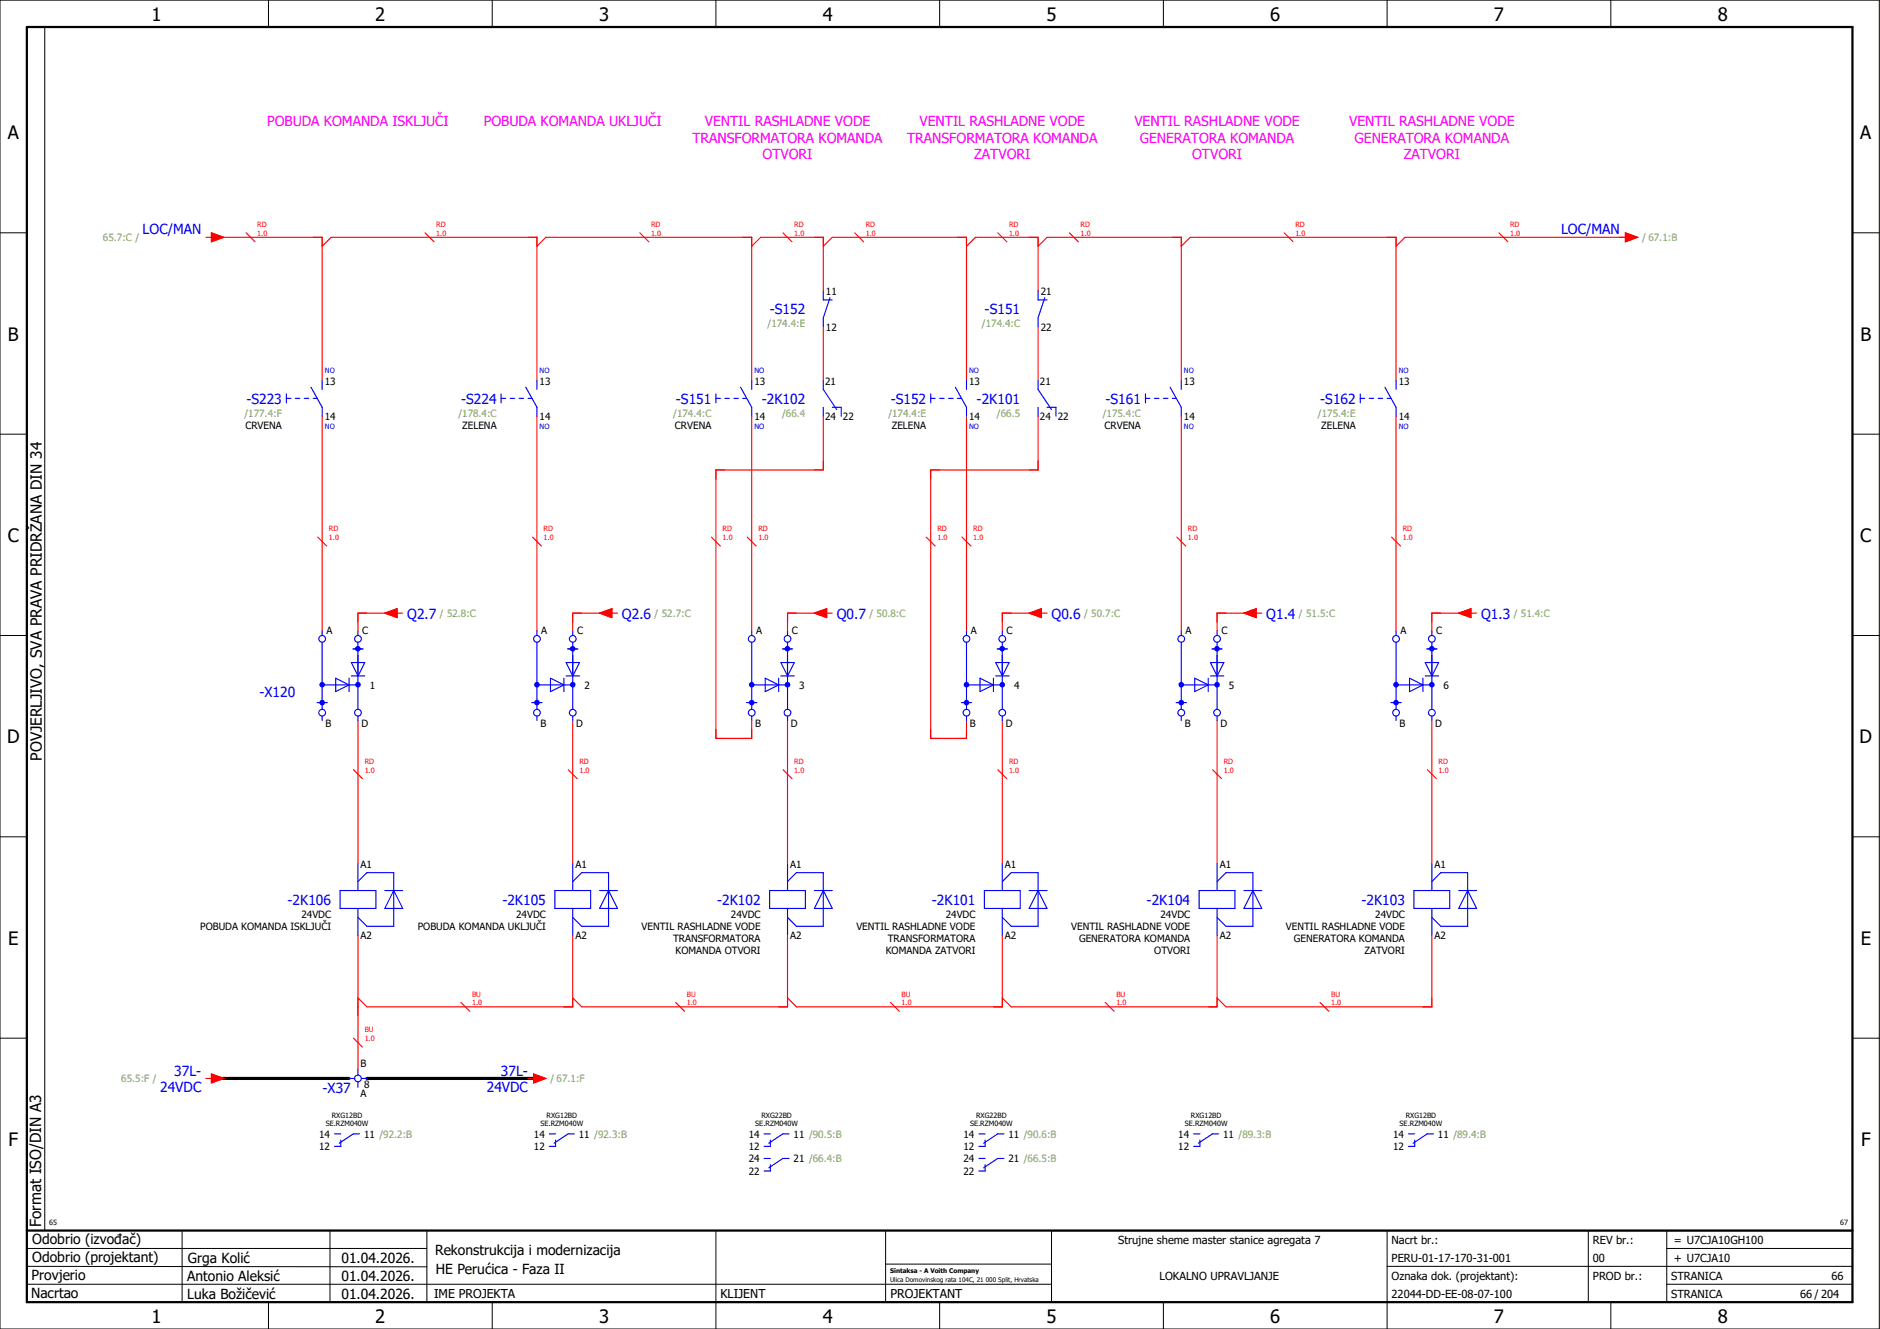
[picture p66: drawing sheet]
<svg xmlns="http://www.w3.org/2000/svg" width="420mm" height="297mm" viewBox="0 0 420 297" stroke-linecap="round" stroke-linejoin="round" font-family="sans-serif">
<defs><g id="words">
<g font-size="4.1">
<text x="33.9" y="4.7">1</text>
<text x="83.9" y="4.7">2</text>
<text x="133.9" y="4.7">3</text>
<text x="183.9" y="4.7">4</text>
<text x="233.9" y="4.7">5</text>
<text x="283.9" y="4.7">6</text>
<text x="333.9" y="4.7">7</text>
<text x="383.9" y="4.7">8</text>
<text x="1.8" y="31.2">A</text>
<text x="415.8" y="31.2">A</text>
<text x="1.8" y="76.2">B</text>
<text x="415.8" y="76.2">B</text>
<text x="1.8" y="121.2">C</text>
<text x="415.8" y="121.2">C</text>
<text x="1.6" y="166.2">D</text>
<text x="415.6" y="166.2">D</text>
<text x="1.8" y="211.2">E</text>
<text x="415.8" y="211.2">E</text>
<text x="1.9" y="256.2">F</text>
<text x="415.9" y="256.2">F</text>
<text x="33.9" y="295.7">1</text>
<text x="83.9" y="295.7">2</text>
<text x="133.9" y="295.7">3</text>
<text x="183.9" y="295.7">4</text>
<text x="233.9" y="295.7">5</text>
<text x="283.9" y="295.7">6</text>
<text x="333.9" y="295.7">7</text>
<text x="383.9" y="295.7">8</text>
</g>
<g font-size="3.4">
<text x="9.4" y="170" transform="rotate(-90 9.4 170)">POVJERLJIVO, SVA PRAVA PRIDRŽANA DIN 34</text>
<text x="9.2" y="274.3" transform="rotate(-90 9.2 274.3)">Format ISO/DIN A3</text>
</g>
<g font-size="3.1" fill="#f0f">
<text x="59.7" y="28.1">POBUDA KOMANDA ISKLJUČI</text>
<text x="108.1" y="28.1">POBUDA KOMANDA UKLJUČI</text>
<text x="157.5" y="28.1">VENTIL RASHLADNE VODE</text>
<text x="205.5" y="28.1">VENTIL RASHLADNE VODE</text>
<text x="253.5" y="28.1">VENTIL RASHLADNE VODE</text>
<text x="301.5" y="28.1">VENTIL RASHLADNE VODE</text>
<text x="154.7" y="31.9">TRANSFORMATORA KOMANDA</text>
<text x="170.4" y="35.6">OTVORI</text>
<text x="202.7" y="31.9">TRANSFORMATORA KOMANDA</text>
<text x="217.7" y="35.6">ZATVORI</text>
<text x="254.7" y="31.9">GENERATORA KOMANDA</text>
<text x="266.4" y="35.6">OTVORI</text>
<text x="302.7" y="31.9">GENERATORA KOMANDA</text>
<text x="313.7" y="35.6">ZATVORI</text>
</g>
<g font-size="3.1" fill="#00f">
<text x="31.9" y="52.4">LOC/MAN</text>
<text x="348.9" y="52.4">LOC/MAN</text>
<text x="172.1" y="70.3">-S152</text>
<text x="220.1" y="70.3">-S151</text>
<text x="55.1" y="90.3">-S223</text>
<text x="103.1" y="90.3">-S224</text>
<text x="151.1" y="90.3">-S151</text>
<text x="170.3" y="90.3">-2K102</text>
<text x="199.1" y="90.3">-S152</text>
<text x="218.3" y="90.3">-2K101</text>
<text x="247.1" y="90.3">-S161</text>
<text x="295.1" y="90.3">-S162</text>
<text x="91" y="138.3">Q2.7</text>
<text x="139" y="138.3">Q2.6</text>
<text x="187" y="138.3">Q0.7</text>
<text x="235" y="138.3">Q0.6</text>
<text x="283" y="138.3">Q1.4</text>
<text x="331" y="138.3">Q1.3</text>
<text x="58" y="155.8">-X120</text>
<text x="64.3" y="202.3">-2K106</text>
<text x="112.3" y="202.3">-2K105</text>
<text x="160.3" y="202.3">-2K102</text>
<text x="208.3" y="202.3">-2K101</text>
<text x="256.3" y="202.3">-2K104</text>
<text x="304.3" y="202.3">-2K103</text>
<text x="35.8" y="244.1">24VDC</text>
<text x="38.9" y="240.4">37L-</text>
<text x="72.1" y="244.3">-X37</text>
<text x="108.8" y="244.1">24VDC</text>
<text x="111.9" y="240.4">37L-</text>
</g>
<g font-size="3.1">
<text x="7.2" y="278.1">Odobrio (izvođač)</text>
<text x="97.2" y="280.5">Rekonstrukcija i modernizacija</text>
<text x="7.1" y="286.1">Provjerio</text>
<text x="7.2" y="282.1">Odobrio (projektant)</text>
<text x="41.8" y="286.2">Antonio Aleksić</text>
<text x="42" y="282.3">Grga Kolić</text>
<text x="76.3" y="282.3">01.04.2026.</text>
<text x="76.3" y="286.3">01.04.2026.</text>
<text x="97.4" y="284.8">HE Perućica - Faza II</text>
<text x="6.9" y="290">Nacrtao</text>
<text x="41.8" y="290.3">Luka Božičević</text>
<text x="76.3" y="290.3">01.04.2026.</text>
</g>
<g font-size="2.7">
<text x="97" y="290.1">IME PROJEKTA</text>
<text x="161" y="290.1">KLIJENT</text>
<text x="199" y="290.1">PROJEKTANT</text>
</g>
<g font-size="2.5">
<text x="249.9" y="278">Strujne sheme master stanice agregata 7</text>
<text x="311" y="278">Nacrt br.:</text>
<text x="356" y="278">REV br.:</text>
<text x="374.1" y="278">= U7CJA10GH100</text>
<text x="259.1" y="286">LOKALNO UPRAVLJANJE</text>
<text x="311" y="286">Oznaka dok. (projektant):</text>
<text x="311" y="282">PERU-01-17-170-31-001</text>
<text x="356" y="286">PROD br.:</text>
<text x="356" y="282">00</text>
<text x="373.5" y="286">STRANICA</text>
<text x="374.1" y="282.1">+ U7CJA10</text>
<text x="409.3" y="286">66</text>
<text x="311" y="290">22044-DD-EE-08-07-100</text>
<text x="373.5" y="290">STRANICA</text>
<text x="402.3" y="290">66 / 204</text>
</g>
<g font-size="2.2" fill="#7ca552">
<text x="23" y="53.9">65.7:C /</text>
<text x="367" y="53.9">/ 67.1:B</text>
<text x="171.5" y="73.2">/174.4:E</text>
<text x="219.5" y="73.2">/174.4:C</text>
<text x="54.6" y="93.2">/177.4:F</text>
<text x="102.5" y="93.2">/178.4:C</text>
<text x="150.5" y="93.2">/174.4:C</text>
<text x="174.8" y="93.2">/66.4</text>
<text x="198.5" y="93.2">/174.4:E</text>
<text x="222.8" y="93.2">/66.5</text>
<text x="246.5" y="93.2">/175.4:C</text>
<text x="294.5" y="93.2">/175.4:E</text>
<text x="98.3" y="137.9">/ 52.8:C</text>
<text x="146.3" y="137.9">/ 52.7:C</text>
<text x="194.3" y="137.9">/ 50.8:C</text>
<text x="242.3" y="137.9">/ 50.7:C</text>
<text x="290.3" y="137.9">/ 51.5:C</text>
<text x="338.3" y="137.9">/ 51.4:C</text>
<text x="27.1" y="241.9">65.5:F /</text>
<text x="123" y="241.9">/ 67.1:F</text>
</g>
<g font-size="2.2">
<text x="184.6" y="66">11</text>
<text x="232.6" y="66">21</text>
<text x="184.6" y="73.9">12</text>
<text x="232.6" y="73.9">22</text>
<text x="72.6" y="86">13</text>
<text x="120.6" y="86">13</text>
<text x="168.6" y="86">13</text>
<text x="184.4" y="86">21</text>
<text x="216.6" y="86">13</text>
<text x="232.4" y="86">21</text>
<text x="264.6" y="86">13</text>
<text x="312.6" y="86">13</text>
<text x="54.8" y="95.9">CRVENA</text>
<text x="72.6" y="93.9">14</text>
<text x="103.3" y="95.9">ZELENA</text>
<text x="120.6" y="93.9">14</text>
<text x="150.8" y="95.9">CRVENA</text>
<text x="168.6" y="93.9">14</text>
<text x="184.4" y="93.9">24</text>
<text x="188.4" y="93.9">22</text>
<text x="199.3" y="95.9">ZELENA</text>
<text x="216.6" y="93.9">14</text>
<text x="232.4" y="93.9">24</text>
<text x="236.4" y="93.9">22</text>
<text x="246.8" y="95.9">CRVENA</text>
<text x="264.6" y="93.9">14</text>
<text x="295.3" y="95.9">ZELENA</text>
<text x="312.6" y="93.9">14</text>
<text x="73" y="141.7">A</text>
<text x="81" y="141.7">C</text>
<text x="121" y="141.7">A</text>
<text x="129" y="141.7">C</text>
<text x="169" y="141.7">A</text>
<text x="177" y="141.7">C</text>
<text x="217" y="141.7">A</text>
<text x="225" y="141.7">C</text>
<text x="265" y="141.7">A</text>
<text x="273" y="141.7">C</text>
<text x="313" y="141.7">A</text>
<text x="321" y="141.7">C</text>
<text x="82.6" y="153.9">1</text>
<text x="130.6" y="153.9">2</text>
<text x="178.6" y="153.9">3</text>
<text x="226.6" y="153.9">4</text>
<text x="274.6" y="153.9">5</text>
<text x="322.6" y="153.9">6</text>
<text x="72.8" y="162.5">B</text>
<text x="80.8" y="162.5">D</text>
<text x="120.8" y="162.5">B</text>
<text x="128.8" y="162.5">D</text>
<text x="168.8" y="162.5">B</text>
<text x="176.8" y="162.5">D</text>
<text x="216.8" y="162.5">B</text>
<text x="224.8" y="162.5">D</text>
<text x="264.8" y="162.5">B</text>
<text x="272.8" y="162.5">D</text>
<text x="312.8" y="162.5">B</text>
<text x="320.8" y="162.5">D</text>
<text x="80.6" y="194">A1</text>
<text x="128.6" y="194">A1</text>
<text x="176.6" y="194">A1</text>
<text x="224.6" y="194">A1</text>
<text x="272.6" y="194">A1</text>
<text x="320.6" y="194">A1</text>
<text x="44.8" y="207.9">POBUDA KOMANDA ISKLJUČI</text>
<text x="67.4" y="205.2">24VDC</text>
<text x="80.6" y="209.9">A2</text>
<text x="93.4" y="207.9">POBUDA KOMANDA UKLJUČI</text>
<text x="115.4" y="205.2">24VDC</text>
<text x="128.6" y="209.9">A2</text>
<text x="143.4" y="207.9">VENTIL RASHLADNE VODE</text>
<text x="163.4" y="205.2">24VDC</text>
<text x="176.6" y="209.9">A2</text>
<text x="191.4" y="207.9">VENTIL RASHLADNE VODE</text>
<text x="211.4" y="205.2">24VDC</text>
<text x="224.6" y="209.9">A2</text>
<text x="239.4" y="207.9">VENTIL RASHLADNE VODE</text>
<text x="259.4" y="205.2">24VDC</text>
<text x="272.6" y="209.9">A2</text>
<text x="287.4" y="207.9">VENTIL RASHLADNE VODE</text>
<text x="307.4" y="205.2">24VDC</text>
<text x="320.6" y="209.9">A2</text>
<text x="150.4" y="210.6">TRANSFORMATORA</text>
<text x="151" y="213.3">KOMANDA OTVORI</text>
<text x="198" y="213.3">KOMANDA ZATVORI</text>
<text x="198.4" y="210.6">TRANSFORMATORA</text>
<text x="241.2" y="210.6">GENERATORA KOMANDA</text>
<text x="258" y="213.3">OTVORI</text>
<text x="289.2" y="210.6">GENERATORA KOMANDA</text>
<text x="305" y="213.3">ZATVORI</text>
<text x="80.6" y="238.6">B</text>
<text x="80.6" y="245.3">A</text>
<text x="81.4" y="243.3">8</text>
<text x="71.3" y="257.1">12</text>
<text x="71.3" y="254.3">14</text>
<text x="81.4" y="254.3">11 /92.2:B</text>
<text x="119.3" y="257.1">12</text>
<text x="119.3" y="254.3">14</text>
<text x="129.4" y="254.3">11 /92.3:B</text>
<text x="167.3" y="257.1">12</text>
<text x="167.3" y="254.3">14</text>
<text x="177.4" y="254.3">11 /90.5:B</text>
<text x="215.3" y="257.1">12</text>
<text x="215.3" y="254.3">14</text>
<text x="225.4" y="254.3">11 /90.6:B</text>
<text x="263.3" y="257.1">12</text>
<text x="263.3" y="254.3">14</text>
<text x="273.4" y="254.3">11 /89.3:B</text>
<text x="311.3" y="257.1">12</text>
<text x="311.3" y="254.3">14</text>
<text x="321.4" y="254.3">11 /89.4:B</text>
<text x="167.3" y="262.6">22</text>
<text x="167.3" y="259.8">24</text>
<text x="177.4" y="259.8">21 /66.4:B</text>
<text x="215.3" y="262.6">22</text>
<text x="215.3" y="259.8">24</text>
<text x="225.4" y="259.8">21 /66.5:B</text>
</g>
<g font-size="1.6" fill="#f00">
<text x="57.5" y="52.7">1.0</text>
<text x="57.5" y="50.8">RD</text>
<text x="97.5" y="52.7">1.0</text>
<text x="97.5" y="50.8">RD</text>
<text x="145.5" y="52.7">1.0</text>
<text x="145.5" y="50.8">RD</text>
<text x="177.5" y="52.7">1.0</text>
<text x="177.5" y="50.8">RD</text>
<text x="193.5" y="52.7">1.0</text>
<text x="193.5" y="50.8">RD</text>
<text x="225.5" y="52.7">1.0</text>
<text x="225.5" y="50.8">RD</text>
<text x="241.5" y="52.7">1.0</text>
<text x="241.5" y="50.8">RD</text>
<text x="289.5" y="52.7">1.0</text>
<text x="289.5" y="50.8">RD</text>
<text x="337.5" y="52.7">1.0</text>
<text x="337.5" y="50.8">RD</text>
<text x="73.5" y="118.8">RD</text>
<text x="121.5" y="118.8">RD</text>
<text x="161.5" y="118.8">RD</text>
<text x="169.5" y="118.8">RD</text>
<text x="209.5" y="118.8">RD</text>
<text x="217.5" y="118.8">RD</text>
<text x="265.5" y="118.8">RD</text>
<text x="313.5" y="118.8">RD</text>
<text x="73.5" y="120.7">1.0</text>
<text x="121.5" y="120.7">1.0</text>
<text x="161.5" y="120.7">1.0</text>
<text x="169.5" y="120.7">1.0</text>
<text x="209.5" y="120.7">1.0</text>
<text x="217.5" y="120.7">1.0</text>
<text x="265.5" y="120.7">1.0</text>
<text x="313.5" y="120.7">1.0</text>
<text x="81.5" y="172.7">1.0</text>
<text x="81.5" y="170.8">RD</text>
<text x="129.5" y="172.7">1.0</text>
<text x="129.5" y="170.8">RD</text>
<text x="177.5" y="172.7">1.0</text>
<text x="177.5" y="170.8">RD</text>
<text x="225.5" y="172.7">1.0</text>
<text x="225.5" y="170.8">RD</text>
<text x="273.5" y="172.7">1.0</text>
<text x="273.5" y="170.8">RD</text>
<text x="321.5" y="172.7">1.0</text>
<text x="321.5" y="170.8">RD</text>
<text x="105.5" y="224.7">1.0</text>
<text x="105.5" y="222.8">BU</text>
<text x="153.5" y="224.7">1.0</text>
<text x="153.5" y="222.8">BU</text>
<text x="201.5" y="224.7">1.0</text>
<text x="201.5" y="222.8">BU</text>
<text x="249.5" y="224.7">1.0</text>
<text x="249.5" y="222.8">BU</text>
<text x="297.5" y="224.7">1.0</text>
<text x="297.5" y="222.8">BU</text>
<text x="81.5" y="232.7">1.0</text>
<text x="81.5" y="230.8">BU</text>
</g>
<g font-size="1.6" fill="#00f">
<text x="72.6" y="83.4">NO</text>
<text x="120.6" y="83.4">NO</text>
<text x="168.6" y="83.4">NO</text>
<text x="216.6" y="83.4">NO</text>
<text x="264.6" y="83.4">NO</text>
<text x="312.6" y="83.4">NO</text>
<text x="72.6" y="96">NO</text>
<text x="120.6" y="96">NO</text>
<text x="168.6" y="96">NO</text>
<text x="216.6" y="96">NO</text>
<text x="264.6" y="96">NO</text>
<text x="312.6" y="96">NO</text>
</g>
<g font-size="1.6">
<text x="72.8" y="251.7">SE.RZM040W</text>
<text x="74.2" y="249.8">RXG12BD</text>
<text x="120.8" y="251.7">SE.RZM040W</text>
<text x="122.2" y="249.8">RXG12BD</text>
<text x="168.8" y="251.7">SE.RZM040W</text>
<text x="170.2" y="249.8">RXG22BD</text>
<text x="216.8" y="251.7">SE.RZM040W</text>
<text x="218.2" y="249.8">RXG22BD</text>
<text x="264.8" y="251.7">SE.RZM040W</text>
<text x="266.2" y="249.8">RXG12BD</text>
<text x="312.8" y="251.7">SE.RZM040W</text>
<text x="314.2" y="249.8">RXG12BD</text>
<text x="11" y="273.7">65</text>
<text x="411.2" y="273.7">67</text>
</g>
<g font-size="1.4">
<text x="198.9" y="284.4">Sintaksa - A Voith Company</text>
<text x="198.9" y="286.4">Ulica Domovinskog rata 104C, 21 000 Split, Hrvatska</text>
</g>
</g></defs>
<g fill="none" stroke="#000" stroke-width=".22">
<path d="M0 0h420v297h-420zM10 6v269M60 0v6M110 0v6M160 0v6M210 0v6M260 0v6M310 0v6M360 0v6M0 52h6M414 52h6M0 97h6"/>
<path d="M414 97h6M0 142h6M414 142h6M414 176.3v87.4M0 187h6M414 187h6M0 232h6M414 232h6M6 279h89.4M40.7 275v16M73.7 274.9v16M95.4 275.1v16"/>
<path d="M160 275v22M197.9 275.1v16M310 275v22M355 275v16M372.5 279h41.5M372.5 275v16M414 275h-179v16M6 283l89.4 .1M6 287h229M60 291v6M110 291v6M197.9 282.5h37.1"/>
<path d="M210 291v6M260 291v6M310 283h104M360 291v6M372.5 287h41.5"/>
</g>
<path d="M6 6h408v285h-408zM6 275h408" fill="none" stroke="#000" stroke-width=".5"/>
<g fill="none" stroke="#f00" stroke-width=".25">
<path d="M48 53h24v32M55 52l2 2M72 55l2-2h46v32M95 52l2 2M120 55l2-2h46v32M143 52l2 2M168 55l2-2h14v12M184 55l2-2h30v32M216 55l2-2h14v12M232 55l2-2h30v32M264 55l2-2h46v32M364 53h-50l-2 2"/>
<path d="M184 73v12M232 73v12M72 93v48M120 93v48M168 93v48M184 93v12h-24v60h8v-4M216 93v48M232 93v12h-24v60h8v-4M264 93v48M312 93v48M71 120l2 2M88 137h-8v4"/>
<path d="M119 120l2 2M136 137h-8v4M184 137h-8v4M232 137h-8v4M280 137h-8v4M328 137h-8v4M79 172l2 2M80 161v32M127 172l2 2M128 161v32M176 161v32M224 161v32"/>
<path d="M272 161v32M320 161v32M80 209v30M128 209v16h-46l-2-2M176 209v16h-46l-2-2M224 209v16h-46l-2-2M272 209v16h-46l-2-2M320 209v16h-46l-2-2M79 232l2 2M103 224l2 2M151 224l2 2"/>
</g>
<path d="M48 241h30M82 241h38" fill="none" stroke="#000" stroke-width=".7"/>
<g fill="none" stroke="#00f" stroke-width=".25">
<path d="M64 88v2M64 89h1M66 89h1M68 89h1M69.5 86.5l2.5 4.5v2M70 89h.9M72 85v2M112 89h1M112 88v2M114 89h1M116 89h1M117.5 86.5l2.5 4.5v2"/>
<path d="M118 89h.9M120 85v2M80 239v1.3M78 241h1.3M80 241.8v1.2M80.8 241h1.2"/>
<circle cx="80" cy="241" r=".75"/>
</g>
<circle cx="72" cy="157" r=".63" fill="#00f"/>
<g fill="none" stroke="#00f" stroke-width=".25">
<path d="M78.5 151.1h3M80 146.5v12"/>
<circle cx="72" cy="159.3" r=".75"/>
</g>
<circle cx="80" cy="153" r=".63" fill="#00f"/>
<path d="M72 153.1h8M75 151.6l3 1.5-3 1.5zM78 151.6v3M78.5 148.1h3l-1.5 3z" fill="none" stroke="#00f" stroke-width=".25"/>
<circle cx="72" cy="153" r=".63" fill="#00f"/>
<path d="M72 143.5v15" fill="none" stroke="#00f" stroke-width=".25"/>
<circle cx="80" cy="145" r=".63" fill="#00f"/>
<g fill="none" stroke="#00f" stroke-width=".25">
<path d="M70.8 157h2.4M72 141v1M78.8 145h2.4M79 145h2M80 141v1M80 143.5v7M72 160v1M80 160v1"/>
<circle cx="72" cy="142.8" r=".75"/>
<circle cx="80" cy="159.3" r=".75"/>
<circle cx="80" cy="142.8" r=".75"/>
</g>
<circle cx="120" cy="157" r=".62" fill="#00f"/>
<g fill="none" stroke="#00f" stroke-width=".25">
<path d="M126.5 151.1h3M128 146.5v12"/>
<circle cx="120" cy="159.3" r=".75"/>
</g>
<circle cx="128" cy="153" r=".63" fill="#00f"/>
<path d="M120 153.1h8M123 151.6l3 1.5-3 1.5zM126 151.6v3M126.5 148.1h3l-1.5 3z" fill="none" stroke="#00f" stroke-width=".25"/>
<circle cx="120" cy="153" r=".63" fill="#00f"/>
<path d="M120 143.5v15" fill="none" stroke="#00f" stroke-width=".25"/>
<circle cx="128" cy="145" r=".63" fill="#00f"/>
<g fill="none" stroke="#00f" stroke-width=".25">
<path d="M160 89h1M160 88v2M162 89h1M164 89h1M165.5 86.5l2.5 4.5v2M166 89h.9M168 85v2M208 89h1M208 88v2M210 89h1M212 89h1M213.5 86.5l2.5 4.5v2"/>
<path d="M214 89h.9M216 85v2M256 88v2M256 89h1M258 89h1M260 89h1M261.5 86.5l2.5 4.5v2M262 89h.9M264 85v2M304 89h1M304 88v2M306 89h1"/>
<path d="M308 89h1M309.5 86.5l2.5 4.5v2M310 89h.9M312 85v2M118.8 157h2.4M120 141v1M126.8 145h2.4M127 145h2M128 141v1M128 143.5v7M120 160v1M128 160v1"/>
<circle cx="120" cy="142.8" r=".75"/>
<circle cx="128" cy="159.3" r=".75"/>
<circle cx="128" cy="142.8" r=".75"/>
</g>
<g fill="none" stroke="#f00" stroke-width=".25">
<path d="M191 52l2 2M239 52l2 2M287 52l2 2M335 52l2 2M167 120l2 2M215 120l2 2M263 120l2 2M311 120l2 2M175 172l2 2M223 172l2 2M271 172l2 2M319 172l2 2"/>
<path d="M199 224l2 2M247 224l2 2M295 224l2 2"/>
</g>
<circle cx="168" cy="157" r=".63" fill="#00f"/>
<g fill="none" stroke="#00f" stroke-width=".25">
<path d="M174.5 151.1h3M176 146.5v12"/>
<circle cx="168" cy="159.3" r=".75"/>
</g>
<circle cx="176" cy="153" r=".63" fill="#00f"/>
<path d="M168 153.1h8M171 151.6l3 1.5-3 1.5zM174 151.6v3M174.5 148.1h3l-1.5 3z" fill="none" stroke="#00f" stroke-width=".25"/>
<circle cx="168" cy="153" r=".63" fill="#00f"/>
<path d="M168 143.5v15" fill="none" stroke="#00f" stroke-width=".25"/>
<circle cx="176" cy="145" r=".63" fill="#00f"/>
<g fill="none" stroke="#00f" stroke-width=".25">
<path d="M166.8 157h2.4M168 141v1M174.8 145h2.4M175 145h2M176 141v1M176 143.5v7M168 160v1M176 160v1"/>
<circle cx="168" cy="142.8" r=".75"/>
<circle cx="176" cy="159.3" r=".75"/>
<circle cx="176" cy="142.8" r=".75"/>
</g>
<circle cx="216" cy="157" r=".62" fill="#00f"/>
<g fill="none" stroke="#00f" stroke-width=".25">
<path d="M222.5 151.1h3M224 146.5v12"/>
<circle cx="216" cy="159.3" r=".75"/>
</g>
<circle cx="224" cy="153" r=".63" fill="#00f"/>
<path d="M216 153.1h8M219 151.6l3 1.5-3 1.5zM222 151.6v3M222.5 148.1h3l-1.5 3z" fill="none" stroke="#00f" stroke-width=".25"/>
<circle cx="216" cy="153" r=".63" fill="#00f"/>
<path d="M216 143.5v15" fill="none" stroke="#00f" stroke-width=".25"/>
<circle cx="224" cy="145" r=".63" fill="#00f"/>
<g fill="none" stroke="#00f" stroke-width=".25">
<path d="M214.8 157h2.4M216 141v1M222.8 145h2.4M223 145h2M224 141v1M224 143.5v7M216 160v1M224 160v1"/>
<circle cx="216" cy="142.8" r=".75"/>
<circle cx="224" cy="159.3" r=".75"/>
<circle cx="224" cy="142.8" r=".75"/>
</g>
<circle cx="264" cy="157" r=".63" fill="#00f"/>
<g fill="none" stroke="#00f" stroke-width=".25">
<path d="M270.5 151.1h3M272 146.5v12"/>
<circle cx="264" cy="159.3" r=".75"/>
</g>
<circle cx="272" cy="153" r=".63" fill="#00f"/>
<path d="M264 153.1h8M267 151.6l3 1.5-3 1.5zM270 151.6v3M270.5 148.1h3l-1.5 3z" fill="none" stroke="#00f" stroke-width=".25"/>
<circle cx="264" cy="153" r=".63" fill="#00f"/>
<path d="M264 143.5v15" fill="none" stroke="#00f" stroke-width=".25"/>
<circle cx="272" cy="145" r=".63" fill="#00f"/>
<g fill="none" stroke="#00f" stroke-width=".25">
<path d="M262.8 157h2.4M264 141v1M270.8 145h2.4M271 145h2M272 141v1M272 143.5v7M264 160v1M272 160v1"/>
<circle cx="264" cy="142.8" r=".75"/>
<circle cx="272" cy="159.3" r=".75"/>
<circle cx="272" cy="142.8" r=".75"/>
</g>
<circle cx="312" cy="157" r=".63" fill="#00f"/>
<g fill="none" stroke="#00f" stroke-width=".25">
<path d="M318.5 151.1h3M320 146.5v12"/>
<circle cx="312" cy="159.3" r=".75"/>
</g>
<circle cx="320" cy="153" r=".63" fill="#00f"/>
<path d="M312 153.1h8M315 151.6l3 1.5-3 1.5zM318 151.6v3M318.5 148.1h3l-1.5 3z" fill="none" stroke="#00f" stroke-width=".25"/>
<circle cx="312" cy="153" r=".63" fill="#00f"/>
<path d="M312 143.5v15" fill="none" stroke="#00f" stroke-width=".25"/>
<circle cx="320" cy="145" r=".63" fill="#00f"/>
<g fill="none" stroke="#00f" stroke-width=".25">
<path d="M184 65v2h2M185.5 66.5l-1.5 4.5v2M232 65v2h2M233.5 66.5l-1.5 4.5v2M184 85v2l3 4.5M184 91v2M186 91h2v2M232 85v2l3 4.5M232 91v2M234 91h2v2M310.8 157h2.4M312 141v1"/>
<path d="M318.8 145h2.4M319 145h2M320 141v1M320 143.5v7M312 160v1M320 160v1M76 199h8v4h-8zM80 193v6M80 197l2-2h6v12h-6l-2-2M86 199h4M88 199h.1M88 199l2 4h-4z"/>
<path d="M124 199h8v4h-8zM128 197l2-2h6v12h-6l-2-2M128 193v6M134 199h4M136 199h.1M136 199l2 4h-4zM172 199h8v4h-8zM176 197l2-2h6v12h-6l-2-2M176 193v6M182 199h4M184 199h.1M184 199l2 4h-4z"/>
<path d="M220 199h8v4h-8zM224 197l2-2h6v12h-6l-2-2M224 193v6M230 199h4M232 199h.1M232 199l2 4h-4zM268 199h8v4h-8zM272 197l2-2h6v12h-6l-2-2M272 193v6M278 199h4M280 199h.1M280 199l2 4h-4z"/>
<path d="M316 199h8v4h-8zM320 193v6M320 197l2-2h6v12h-6l-2-2M326 199h4M328 199h.1M328 199l2 4h-4zM80 203v6M128 203v6M176 203v6M224 203v6M272 203v6M320 203v6"/>
<path d="M74.8 253.4h1.4M76.2 254.8v1.4h-1.4M80.4 253.4h-1.4l-3.2 2.1M122.8 253.4h1.4M124.2 254.8v1.4h-1.4M128.4 253.4h-1.4l-3.2 2.1M170.8 253.4h1.4M170.8 258.9h1.4M172.2 254.8v1.4h-1.4M176.4 253.4h-1.4l-3.2 2.1M176.4 258.9h-1.4l-3.2 2.1M218.8 253.4h1.4"/>
<path d="M218.8 258.9h1.4M220.2 254.8v1.4h-1.4M224.4 253.4h-1.4l-3.2 2.1M224.4 258.9h-1.4l-3.2 2.1M266.8 253.4h1.4M268.2 254.8v1.4h-1.4M272.4 253.4h-1.4l-3.2 2.1M314.8 253.4h1.4M316.2 254.8v1.4h-1.4M320.4 253.4h-1.4l-3.2 2.1M172.2 260.3v1.4h-1.4M220.2 260.3v1.4h-1.4"/>
<circle cx="312" cy="142.8" r=".75"/>
<circle cx="320" cy="159.3" r=".75"/>
<circle cx="320" cy="142.8" r=".75"/>
</g>
<g fill="none" stroke="#f00" stroke-width=".25">
<path d="M46 53h1.2M47.2 52l2.8 1-2.8 1zM175 52l2 2M223 52l2 2M362 53h1.3M363.3 52l2.7 1-2.7 1zM86 137l2.8-1v2zM88.8 137h1.2M134 137l2.8-1v2zM136.8 137h1.2M159 120l2 2M182 137l2.8-1v2z"/>
<path d="M184.8 137h1.2M207 120l2 2M230 137l2.8-1v2zM232.8 137h1.2M278 137l2.8-1v2zM280.8 137h1.2M326 137l2.8-1v2zM328.8 137h1.2M46 241h1.2M47.2 240l2.8 1-2.8 1zM118 241h1.2M119.2 240l2.8 1-2.8 1z"/>
</g>
<g fill="#f00" stroke="#f00" stroke-width=".22">
<path d="M47.2 52l2.8 1-2.8 1z"/>
<path d="M47.2 240l2.8 1-2.8 1z"/>
<path d="M119.2 240l2.8 1-2.8 1z"/>
<path d="M363.3 52l2.7 1-2.7 1z"/>
<path d="M134 137l2.8-1v2z"/>
<path d="M86 137l2.8-1v2z"/>
<path d="M278 137l2.8-1v2z"/>
<path d="M326 137l2.8-1v2z"/>
<path d="M230 137l2.8-1v2z"/>
<path d="M182 137l2.8-1v2z"/>
</g>
<use href="#words"/>
</svg>
